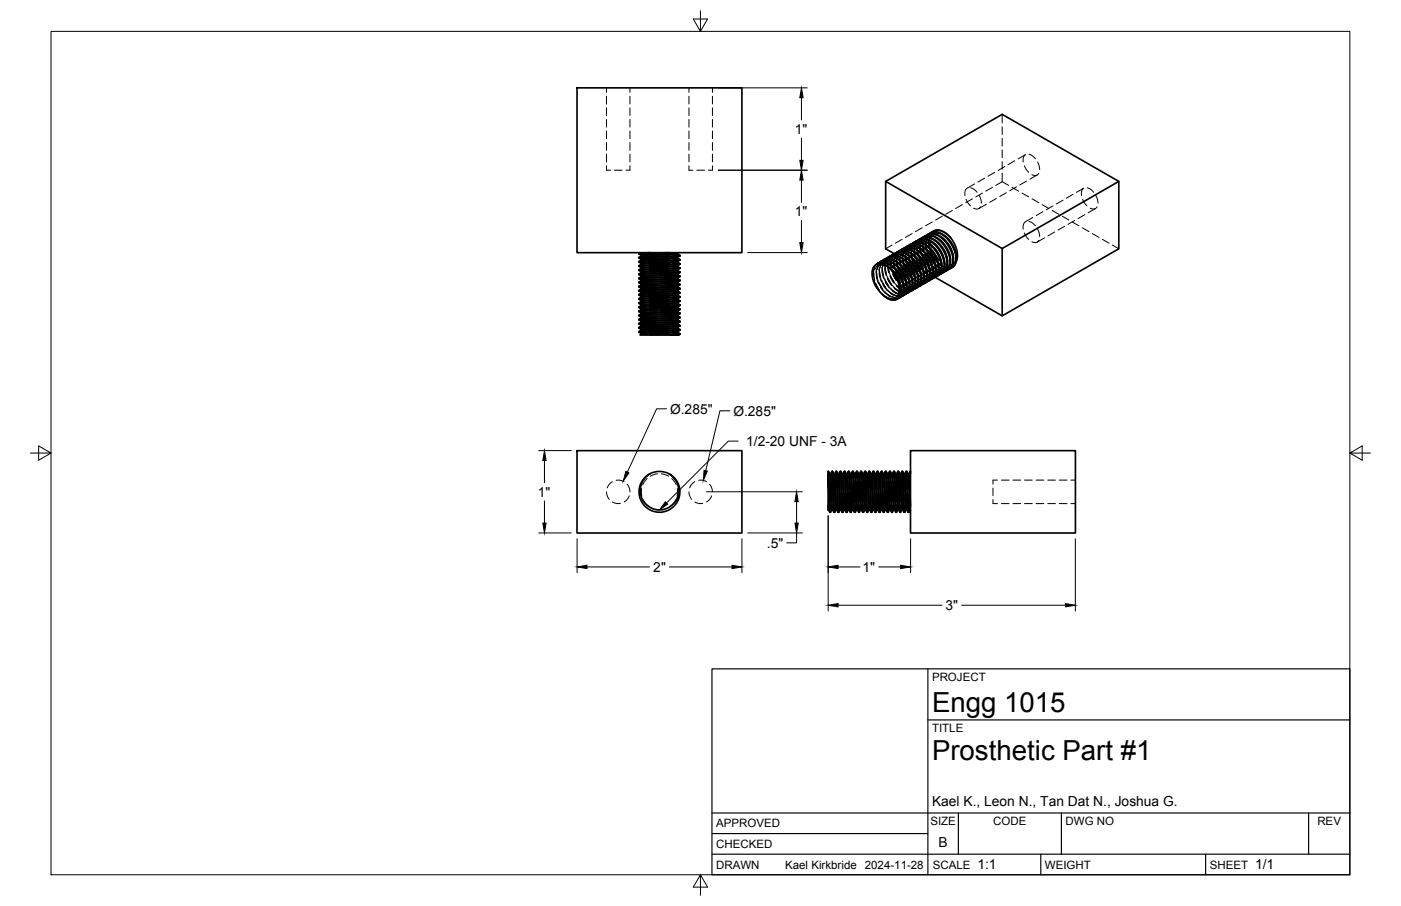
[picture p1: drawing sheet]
<svg xmlns="http://www.w3.org/2000/svg" width="432mm" height="279mm" viewBox="0 0 432 279" stroke-linecap="round" stroke-linejoin="round" font-family="sans-serif">
<defs><g id="words">
<g font-size="8.5">
<text x="287.3" y="219.5">Engg 1015</text>
<text x="287.3" y="234.5">Prosthetic Part #1</text>
</g>
<g font-size="4.3">
<text x="244.9" y="41.3">1&quot;</text>
<text x="244.9" y="66.7">1&quot;</text>
<text x="206.5" y="127.5">Ø.285&quot;</text>
<text x="226" y="128.1">Ø.285&quot;</text>
<text x="230" y="137.6">1/2-20 UNF - 3A</text>
<text x="165.7" y="153.2">1&quot;</text>
<text x="236.3" y="168.9">.5&quot;</text>
<text x="201.4" y="176.4">2&quot;</text>
<text x="265.9" y="176.4">1&quot;</text>
<text x="291.4" y="188.2">3&quot;</text>
<text x="287.3" y="248.7">Kael K., Leon N., Tan Dat N., Joshua G.</text>
<text x="289.3" y="261.2">B</text>
<text x="301.2" y="268.1">1:1</text>
<text x="386.8" y="268.1">1/1</text>
</g>
<g font-size="3.5">
<text x="287.3" y="210.1">PROJECT</text>
<text x="287.3" y="225.8">TITLE</text>
<text x="220.7" y="255.2">APPROVED</text>
<text x="286.7" y="254.5">SIZE</text>
<text x="306.1" y="254.5">CODE</text>
<text x="328.4" y="254.5">DWG NO</text>
<text x="406" y="254.5">REV</text>
<text x="220.7" y="261.5">CHECKED</text>
<text x="220.7" y="267.9">DRAWN</text>
<text x="242" y="267.9">Kael Kirkbride 2024-11-28</text>
<text x="287.5" y="267.9">SCALE</text>
<text x="322.1" y="267.9">WEIGHT</text>
<text x="372.9" y="267.9">SHEET</text>
</g>
</g></defs>
<!-- layer: Visible -->
<g fill="none" stroke="#000" stroke-width=".51">
<path d="M177.8 27.1h50.9v50.8h-50.9zM273 55.9l35.9-20.6 35.9 20.6M197 79.6l.7 .4M197 78.1v.2M197 79.4v.2M197.3 77.9l-.3 .2M197.7 78.7v.3M197.7 80v.3M197.7 79l-.7 .4M200.3 77.9l-3.3 .2M206.2 77.9l-9.2 .4 .7 .4M208.9 78.4l-11.2 .6"/>
<path d="M208.9 79.6l-11.1 .6-.8 .5M208.9 78.4l.6 .4M208.9 79.6l.6 .6M208.9 78.1v.3M208.9 79.4v.2M209.2 77.9l-1.2 .3-10.3 .5M209.5 78.8l-12.5 .6M209.5 79l-1.2 .5-10.6 .5M209.5 79l-12.5 .6M209.5 78.8v.2M272.9 79.9a4 4 0 0 1 5.3 1.2 8.7 8.7 0 0 1 2.7 8l-.4 .7-.9 .6M273.2 79.6a3.9 3.9 0 0 1 4.8 1.1 8.6 8.6 0 0 1 3 8.4l-1 1.2"/>
<path d="M273.8 79.3a4.1 4.1 0 0 1 5.3 1.3 8.6 8.6 0 0 1 2.7 8l-.4 .7-.9 .6M274.1 79.1a4.2 4.2 0 0 1 5.2 1.5 8.4 8.4 0 0 1 2.6 8l-1 1.1M274.7 78.8a4 4 0 0 1 5.3 1.3 8.1 8.1 0 0 1 2.5 8.4l-1.1 .9M275 78.6a4.1 4.1 0 0 1 5.2 1.5 8.4 8.4 0 0 1 2.6 8l-1 1.1M275.6 78.3a4.1 4.1 0 0 1 5.2 1.2 8.5 8.5 0 0 1 2.8 8.1l-.7 .9-.6 .4M275.9 78a4.2 4.2 0 0 1 5.2 1.6 8.4 8.4 0 0 1 2.6 7.9l-1 1.2M276.5 77.8a4 4 0 0 1 5.2 1.2 8.1 8.1 0 0 1 2.6 8.4l-1.2 .9M276.8 77.5a4.2 4.2 0 0 1 5.2 1.6 8.4 8.4 0 0 1 2.6 7.9l-.9 1.1M277.4 77.3a4 4 0 0 1 5.2 1.2 8.5 8.5 0 0 1 2.8 8.1l-.7 .9-.6 .3M277.7 77a4.2 4.2 0 0 1 5.2 1.5 8.4 8.4 0 0 1 2.6 8l-1 1.2M278.2 79.7a8.7 8.7 0 0 1 4 6.7M278.3 76.8a4 4 0 0 1 5.2 1.2 8.1 8.1 0 0 1 2.6 8.4l-1.2 .9"/>
<path d="M278.6 76.5a4.2 4.2 0 0 1 5.2 1.5 8.4 8.4 0 0 1 2.6 8l-1 1.2M279.1 79.1a8.8 8.8 0 0 1 4 6.8M279.2 76.2a4 4 0 0 1 5.2 1.3 8.6 8.6 0 0 1 2.8 8l-.4 .7-.9 .6M279.5 76a4.2 4.2 0 0 1 5.2 1.5 8.5 8.5 0 0 1 2.6 8l-1 1.1M280 78.6a8.7 8.7 0 0 1 4 6.8M280.1 75.7a4.1 4.1 0 0 1 5.2 1.3 8.6 8.6 0 0 1 2.8 8l-.7 1-.7 .3M280.6 75.4a4.4 4.4 0 0 1 5 1.6 8.4 8.4 0 0 1 2.6 8l-1 1.1M280.6 75.4l-.2 .1M280.9 78.1a8.8 8.8 0 0 1 4 6.8M281 75.2a4 4 0 0 1 5.2 1.2 8.1 8.1 0 0 1 2.6 8.5l-1.1 .9M281.3 75a4.2 4.2 0 0 1 5.2 1.5 8.5 8.5 0 0 1 2.6 8l-1 1.1M281.8 77.6a8.6 8.6 0 0 1 4 6.8"/>
<path d="M281.9 74.7a4.1 4.1 0 0 1 5.2 1.2 8.5 8.5 0 0 1 2.8 8.1l-.7 .9-.7 .4M282.2 74.4a4.2 4.2 0 0 1 5.2 1.5 8.4 8.4 0 0 1 2.6 8l-1.1 1.2M282.7 77.1a8.7 8.7 0 0 1 4 6.8M282.8 74.2a4 4 0 0 1 5.2 1.2 8.1 8.1 0 0 1 2.6 8.4l-1.1 .9M283.1 73.9a3.9 3.9 0 0 1 4.7 1.1 8.6 8.6 0 0 1 3.1 8.4l-.9 1.1M283.6 76.5a8.7 8.7 0 0 1 4 6.9M283.7 73.7a4 4 0 0 1 5.2 1.2 8.5 8.5 0 0 1 2.8 8l-.7 1-.7 .3M284 73.4a4.2 4.2 0 0 1 5.2 1.5 8.4 8.4 0 0 1 2.6 8l-1.1 1.2M284.5 76a8.7 8.7 0 0 1 4 6.8M284.5 73.1a4 4 0 0 1 5.3 1.3 8 8 0 0 1 2.6 8.4l-1.1 .9M284.9 72.9a4 4 0 0 1 4.7 1.1 8.7 8.7 0 0 1 3.1 8.4l-1 1.1M285.4 75.5a8.8 8.8 0 0 1 4 6.8"/>
<path d="M285.5 72.6a4 4 0 0 1 5.2 1.3 8.6 8.6 0 0 1 2.8 8l-.7 .9-.7 .4M285.8 72.4a4.6 4.6 0 0 1 5.6 1.9 7.7 7.7 0 0 1 2 7.9l-.7 .7M286.3 75a8.7 8.7 0 0 1 4 6.8M286.3 72.1a4.1 4.1 0 0 1 5.3 1.2 8.6 8.6 0 0 1 2.8 8.1l-.7 .9-.7 .4M286.9 71.8a4.4 4.4 0 0 1 5 1.6 8.4 8.4 0 0 1 2.6 7.9l-1 1.2M286.9 71.8h-.2M287.1 74.5a8.8 8.8 0 0 1 4.1 6.8M287.3 71.6a3.9 3.9 0 0 1 4.9 1 7.9 7.9 0 0 1 2.5 8.1M288.1 74a8.7 8.7 0 0 1 4 6.8M288.9 70.9l-1.3 .4M288.9 70.9l1.2 .2 1.2 .6 1.7 1.6M288.9 73.4a8.7 8.7 0 0 1 4 6.8"/>
<path d="M289.9 72.9a8.7 8.7 0 0 1 4 6.8M290.7 72.4a8.8 8.8 0 0 1 4.1 6.8M308.9 76.6l35.9-20.7v20.8l-35.9 20.7zM308.9 76.6l-35.9-20.7v20.8l2.6 1.6M197 82.1l.7 .5M197 84.7l.7 .4M197 87.2l.7 .4M197 89.8l.7 .4M197 92.3l.7 .4M197 93.6l.7 .4M197 94.8l.7 .5M197 96.1l.7 .4"/>
<path d="M197 97.4l.7 .4M197 98.7l.7 .4M197 99.9l.7 .4M197 80.7v.2M197 81.9v.2M197 83.2v.2M197 84.5v.2M197 85.7v.2M197 87v.2M197 88.3v.2M197 89.6v.1M197 90.8v.2"/>
<path d="M197 92.1v.2M197 93.4v.2M197 94.6v.2M197 95.9v.2M197 97.2v.2M197 98.4v.2M197 99.7v.2M197.7 81.3v.2M197.7 82.5v.3M197.7 83.8v.3M197.7 85.1v.2M197.7 86.4v.2"/>
<path d="M197.7 87.6v.3M197.7 88.9v.3M197.7 90.2v.2M197.7 91.4v.3M197.7 92.7v.3M197.7 94v.2M197.7 95.3v.2M197.7 96.5v.3M197.7 97.8v.2M197.7 99.1v.2M197.7 81.5l-.7 .4M197.7 84.1l-.7 .4"/>
<path d="M197.7 86.6l-.7 .4M197.7 89.1l-.7 .5M197.7 91.7l-.7 .4M197.7 94.2l-.7 .4M197.7 95.5l-.7 .4M197.7 96.8l-.7 .4M197.7 98l-.7 .4M197.7 99.3l-.7 .4M208.8 86l-11.1 .6M208.8 92.3l-10.6 .6-1.2 .5M208.8 99.9l-11.1 .7M208.9 80.9l-11.2 .6"/>
<path d="M208.9 82.2l-11.1 .5-.8 .5M208.9 83.4l-11.2 .7M208.9 84.7l-11.1 .6-.8 .4M208.9 87.2l-11.2 .6-.7 .5M208.9 88.5l-11.2 .6M208.9 89.8l-10.7 .5-1.2 .5M208.9 91.1l-11.2 .6M208.9 93.6l-11.2 .6M208.9 94.9l-11.2 .6M208.9 96.1l-11.2 .7M208.9 97.4l-11.2 .6M208.9 98.7l-11.2 .6"/>
<path d="M208.9 96.1l.6 .4a1.22 1.22 0 0 1-1.4 .4l-11.1 .5M208.9 93.6l.6 .4a1.22 1.22 0 0 1-1.4 .3l-11.1 .5M208.9 80.9l.6 .6M208.9 82.2l.6 .4M208.9 83.4l.6 .6M208.9 84.7l.6 .4M208.9 85.7v.3l.6 .4M208.9 87.2l.6 .6M208.9 88.5l.6 .4M208.9 89.8l.6 .6M208.9 91.1l.6 .4M208.9 92.1v.2l.6 .6"/>
<path d="M208.9 94.9l.6 .4M208.9 97.4l.6 .4M208.9 98.7l.6 .4M208.9 99.7v.2l.6 .6M208.9 80.6v.3M208.9 81.9v.3M208.9 83.2v.2M208.9 84.5v.2M208.9 87v.2M208.9 88.3v.2M208.9 89.5v.3M208.9 90.8v.3"/>
<path d="M208.9 93.3v.3M208.9 94.6v.3M208.9 95.9v.2M208.9 97.2v.2M208.9 98.4v.3M209.5 80l-12.5 .7M209.5 81.3l-12.5 .6M209.5 83.8l-12.5 .7M209.5 87.7l-12.5 .6M209.5 90.2l-12.5 .6M209.5 92.7l-12.5 .7M209.5 94l-12.5 .6"/>
<path d="M209.5 96.5l-12.5 .7M209.5 82.6l-12.5 .6M209.5 85.1l-12.5 .6M209.5 86.4l-12.5 .6M209.5 88.9l-12.5 .7M209.5 91.5l-12.5 .6M209.5 95.3l-12.5 .6M209.5 97.8l-12.5 .6M209.5 99.1l-12.5 .6M209.5 80.2l-1.2 .5-10.6 .6M209.5 81.5l-1.2 .5-10.6 .5M209.5 82.8l-1.2 .5-10.6 .5"/>
<path d="M209.5 84.1l-1.2 .4-10.6 .6M209.5 85.3l-1.2 .5-10.6 .6M209.5 86.6l-1.2 .5-10.6 .5M209.5 87.9l-1.2 .4-10.6 .6M209.5 89.1l-1.2 .5-10.6 .6M209.5 90.4l-1.2 .5-10.6 .5M209.5 91.7l-1.2 .5-10.6 .5M209.5 92.9l-1.2 .5-10.6 .6M209.5 94.2l-1.2 .5-10.6 .6M209.5 95.5l-1.2 .5-10.6 .5M209.5 96.8l-1.2 .4-10.6 .6M209.5 98l-1.2 .5-10.6 .6"/>
<path d="M209.5 99.3l-1.2 .5-10.6 .5M209.5 99.1a1.22 1.22 0 0 1-1.4 .3l-11.1 .5M209.5 98l-12.5 .7M209.5 95.5l-12.5 .6M209.5 92.9l-12.5 .7M209.5 91.5a1.22 1.22 0 0 1-1.4 .3l-11.1 .5M209.5 90.4l-12.5 .6 .7 .4M209.5 89.1l-12.5 .7M209.5 87.8l-12.5 .7 .7 .4M209.5 86.6l-12.5 .6M209.5 85.3l-12.5 .6 .7 .5M209.5 84l-12.5 .7"/>
<path d="M209.5 82.8l-12.5 .6 .7 .4M209.5 81.5l-12.5 .6M209.5 80.2l-12.5 .7 .7 .4M209.5 82.6v.2M209.5 85.1v.2M209.5 86.4v.2M209.5 88.9v.2M209.5 95.3v.2M209.5 97.8v.2M270 81.6a3.8 3.8 0 0 1 5.3 .9 8.7 8.7 0 0 1 2.9 8.2l-.7 .9-.6 .4M270.5 81.2a4.2 4.2 0 0 1 5.2 1.5 8.4 8.4 0 0 1 2.6 8l-1 1.1M270.9 81.3a3 3 0 0 0-2 4 8.9 8.9 0 0 0 5.3 6.8l1.2-.1"/>
<path d="M270.9 81.3a8.1 8.1 0 0 1 6.5 6.1 3.9 3.9 0 0 1-1 4.9M270.9 81.3l1.2 .1 1.2 .6 1.7 1.6M271.1 80.9a4 4 0 0 1 5.3 1.2 8.7 8.7 0 0 1 2.7 8.1l-.7 .9-.6 .4M271.6 80.6h-.2M271.6 80.6a5 5 0 0 1 5.8 2.5 7 7 0 0 1 1.4 7.7l-.6 .5M272 80.4a4.1 4.1 0 0 1 5.3 1.2 8.1 8.1 0 0 1 2.5 8.4l-1.1 1M272.3 80.1a4.2 4.2 0 0 1 5.2 1.5 8.4 8.4 0 0 1 2.6 8l-1 1.2M273.7 82.2a8.7 8.7 0 0 1 4 6.8M274.6 81.7a8.8 8.8 0 0 1 4 6.8M275 83.6a7.3 7.3 0 0 1 1.6 7.6l-1.2 .9M275 83.6a8 8 0 0 1 2.2 7.9 2.64 2.64 0 0 1-4.2 .2l-.8-.6M275.5 81.2a8.7 8.7 0 0 1 4 6.8"/>
<path d="M276.4 80.7a8.7 8.7 0 0 1 4 6.8M277.3 80.2a8.8 8.8 0 0 1 4 6.8M283.7 88.1l-.1 .1M288.2 85.5l20.7 11.9M290 84.5l-.1 .1M292.7 82.9l-.2 .1M197 101.2l.7 .4M197 102.5l.7 .4M197 101v.2M197 102.3v.1M197.7 100.3v.3M197.7 101.6v.3"/>
<path d="M197.7 102.9v.2M197.7 103.1l-.4 .2h3M197.7 100.6l-.7 .4M197.7 101.9l-.7 .4M200.3 103.3h5.9M206.2 103.3l3.3-.2-.3 .2zM208.9 101.2l-11.2 .7M208.9 102.5l-11.2 .6M208.9 101.2l.6 .4M208.9 102.5l.6 .6M208.9 101v.2M208.9 102.2v.3"/>
<path d="M209.5 100.4l-12.5 .6M209.5 102.9l-9.2 .4M209.5 101.6l-12.5 .7M209.5 100.6l-1.2 .4-10.6 .6M209.5 101.8l-1.2 .5-10.6 .6M209.5 101.6a1.22 1.22 0 0 1-1.4 .4l-11.1 .5M209.5 100.5l-12.5 .7M177.8 139h50.9v25.4h-50.9zM280.6 139h50.8v25.4h-50.8zM198.7 147.3l1.6-1.2a6 6 0 0 0-1.6 9 6 6 0 0 0 9.1 0 6 6 0 0 0-1.6-9 6.3 6.3 0 0 1 2.3 9 6.3 6.3 0 0 1-9.1 1.5 6.3 6.3 0 0 1-.7-9.3zM200.4 146.1a6.3 6.3 0 0 1 5.8 0M255.2 156.1l.2 1.2"/>
<path d="M255.3 145.4l.7 12.6M255.3 145.4l-.1 .7M255.3 145.4l.4 .7M255.4 157.3l-.2-11.2 .5 10.8a.77 .77 0 0 0 .3 1.1M255.4 157.3l.4 .7M255.7 146.1l.7 11.2M255.7 146.1h.3M256 146.1l.6 11.1M256.4 157.3l-.4 .7M256.4 157.3h.2M256.4 145.4l.6 12.6M256.4 145.4l-.4 .7"/>
<path d="M256.4 145.4h.2M256.6 145.4l.6 12.6M256.6 145.4l.4 .7M256.6 157.3l.4 .7M257 146.1l.6 11.2M257 146.1h.3M257 158h.2M257.3 146.1l.6 11.1M257.6 157.3l-.4 .7M257.6 157.3h.3M257.7 145.4l.5 11.1a1.28 1.28 0 0 0 .3 1.5M257.7 145.4l-.4 .7"/>
<path d="M257.7 145.4h.2M257.9 145.4l.6 12.6M257.9 145.4l.4 .7M257.9 157.3l.4 .7M258.3 146.1h.2M258.3 146.1l.6 11.2M258.5 146.1l.7 11.2M258.5 146.1l.5-.7 .6 12.6M258.9 157.3l-.4 .7M258.9 157.3h.3M259 145.4h.1M259.1 145.4l.7 12.6"/>
<path d="M259.1 145.4l.5 1.2 .6 10.7M259.2 157.3l.4 .7M259.5 146.1h.3M259.6 158h.2M259.8 146.1l.6 11.2M260.2 157.3l-.4 .7M260.2 157.3h.2M260.2 145.4l.7 12.6M260.2 145.4l-.4 .7M260.2 145.4h.2M260.4 145.4l.6 12.6M260.4 145.4l.4 .7"/>
<path d="M260.4 157.3l.4 .7M260.8 146.1h.3M260.8 146.1l.7 11.2M260.9 158h.1M261.1 146.1l.6 11.2M261.1 146.1l.4-.7 .6 12.6M261.5 157.3l-.5 .7M261.5 157.3h.2M261.5 145.4h.2M261.7 145.4l.6 12.6M261.7 145.4l.5 1.2 .5 10.7M261.7 157.3l.4 .7"/>
<path d="M262.1 146.1h.2M262.1 158h.2M262.3 146.1l.7 11.2M262.7 157.3l-.4 .7M262.7 157.3h.3M262.7 145.4l.7 12.6M262.7 145.4l-.4 .7M262.8 145.4h.2M263 145.4l.6 12.6M263 145.4l.4 .7M263 157.3l.4 .7M263.4 146.1h.2"/>
<path d="M263.4 146.1l.6 11.2M263.4 158h.2M263.6 146.1l.6 11.1M263.6 146.1l.4-.7 .7 12.6M264 157.3l-.4 .7M264 157.3h.2M264 145.4h.2M264.2 145.4l.7 12.6M264.2 145.4l.5 1.2 .6 10.7M264.2 157.3l.4 .7M264.6 146.1h.3M264.7 158h.2"/>
<path d="M264.9 146.1l.6 11.1M265.3 157.3l-.4 .7M265.3 157.3h.2M265.3 145.4l.6 12.6M265.3 145.4l-.4 .7M265.3 145.4h.2M265.5 145.4l.6 12.6M265.5 145.4l.4 .7M265.5 157.3l.4 .7M265.9 146.1h.2M265.9 146.1l.6 11.2M265.9 158h.2"/>
<path d="M266.1 146.1l.7 11.2M266.1 146.1l.5-.7 .6 12.6M266.5 157.3l-.4 .7M266.5 157.3h.3M266.6 145.4h.2M266.8 145.4l.6 12.6M266.8 145.4l.4 .8 .6 11.1M266.8 157.3l.4 .7M267.2 146.1h.2M267.2 158h.2M267.4 146.1l.7 11.2M267.8 157.3l-.4 .7"/>
<path d="M267.8 157.3h.3M267.8 145.4l.7 12.6M267.8 145.4l-.4 .7M267.8 145.4h.2M268 145.4l.7 12.6M268 145.4l.5 .7M268.1 157.3l.4 .7M268.4 146.1h.3M268.5 146.1l.6 11.2M268.5 158h.2M268.7 146.1l.6 11.2M268.7 146.1l.4-.7 .6 12.6"/>
<path d="M269.1 157.3l-.4 .7M269.1 157.3h.2M269.1 145.4h.2M269.3 145.4l.6 12.6M269.3 145.4l.4 .8 .6 11.1M269.3 157.3l.4 .7M269.7 146.1h.3M269.7 158h.2M270 146.1l.6 11.1M270.3 157.3l-.4 .7M270.3 157.3h.3M270.4 145.4l.6 12.6"/>
<path d="M270.4 145.4l-.4 .7M270.4 145.4h.2M270.6 145.4l.6 12.6M270.6 145.4l.4 .7M270.6 157.3l.4 .7M271 146.1h.2M271 146.1l.6 11.2M271 158h.2M271.2 146.1l.7 11.1M271.2 146.1l.5-.7 .6 12.6M271.6 157.3l-.4 .7M271.6 157.3h.3"/>
<path d="M271.7 145.4h.1M271.8 145.4l.7 12.6M271.8 145.4l.5 .9 .6 11M271.9 157.3l.4 .7M272.2 146.1h.3M272.3 158h.2M272.5 146.1l.6 11.2M272.9 157.3l-.4 .7M272.9 157.3h.2M272.9 145.4l.7 12.6M272.9 145.4l-.4 .7M272.9 145.4h.2"/>
<path d="M273.1 145.4l.6 12.6M273.1 145.4l.4 .7M273.1 157.3l.4 .7M273.5 146.1h.3M273.5 146.1l.7 11.2M273.6 158h.1M273.8 146.1l.6 11.2M273.8 146.1l.4-.7 .6 12.6M274.2 157.3l-.5 .7M274.2 157.3h.2M274.2 145.4h.2M274.4 145.4l.6 12.6"/>
<path d="M274.4 145.4l.4 .9 .6 11M274.4 157.3l.4 .7M274.8 146.1h.2M274.8 158h.2M275 146.1l.7 11.2M275.4 157.3l-.4 .7M275.4 157.3h.3M275.4 145.4l.7 12.6M275.4 145.4l-.4 .7M275.5 145.4h.2M275.7 145.4l.6 12.6M275.7 145.4l.4 .7"/>
<path d="M275.7 157.3l.4 .7M276.1 146.1h.2M276.1 146.1l.6 11.2M276.1 158h.2M276.3 146.1l.4-.7 .5 11.1a1.28 1.28 0 0 0 .4 1.5M276.3 146.1l.6 11.2M276.7 157.3l-.4 .7M276.7 157.3h.2M276.7 145.4h.2M276.9 145.4l.7 12.6M276.9 145.4l.4 .7M276.9 157.3l.4 .7"/>
<path d="M277.3 146.1a.86 .86 0 0 1 .4 1.2l.5 9.9M277.3 146.1l.7 11.2M278 157.3l-.4 .7M278 157.3h.2M278 145.4l.6 12.6M278 145.4l-.4 .7M278 145.4h.2M278.2 145.4l.6 12.6M278.2 145.4l.4 .7M278.2 157.3l.4 .7M278.6 146.1h.3M278.6 146.1l.6 11.2"/>
<path d="M278.6 158h.2M278.9 146.1l.6 11.1M279.2 157.3l-.4 .7M279.2 157.3h.3M279.3 145.4l.5 11.1a1.28 1.28 0 0 0 .3 1.5M279.3 145.4l-.5 .7M279.3 145.4h.2M279.5 145.4l.6 12.6M279.5 145.4l.4 .7M279.5 157.3l.4 .7M279.9 146.1a.93 .93 0 0 1 .4 1.3l.3 8.7M279.9 146.1l.6 11.2"/>
<path d="M280.5 157.3l-.4 .7M280.5 157.3h.1M280.5 145.4l.1 .7M280.5 145.4l-.4 .7M280.5 145.4h.1"/>
</g>
<!-- layer: Hidden -->
<g fill="none" stroke="#000" stroke-width=".31">
<path d="M186.9 27.1v1.4M186.9 29.7v2.4M186.9 33.3v2.3M186.9 36.8v2.4M194.2 27.1v1.4M194.2 29.7v2.4M194.2 33.3v2.3M194.2 36.8v2.4M212.3 27.1v1.4M212.3 29.7v2.4M212.3 33.3v2.3M212.3 36.8v2.4"/>
<path d="M219.6 27.1v1.4M219.6 29.7v2.4M219.6 33.3v2.3M219.6 36.8v2.4M308.9 35.3v2.6M308.9 39.1v2.4M186.9 51.1v1.4h1.3M186.9 40.4v2.4M186.9 44v2.4M186.9 47.5v2.4M189.4 52.5h2.3M194.2 51.1v1.4h-1.3"/>
<path d="M194.2 40.4v2.4M194.2 44v2.4M194.2 47.5v2.4M212.3 51.1v1.4h1.3M212.3 40.4v2.4M212.3 44v2.4M212.3 47.5v2.4M214.8 52.5h2.3M219.6 51.1v1.4h-1.3M219.6 40.4v2.4M219.6 44v2.4M219.6 47.5v2.4"/>
<path d="M298 58.1l-.5 .8-.1 1.4M299.2 57.9l.9 .4 1.1 1M300.4 56.7l-2.3 1.3M302.8 59.5l-2.1 1.2M303.5 54.9l-2.1 1.2M305.9 57.8l-2.1 1.1M306.6 53.1l-2.1 1.2M308.9 56l-2 1.2M308.9 42.7v2.4M308.9 46.2v2.4M308.9 49.8v2.4M308.9 53.4v2.6"/>
<path d="M308.9 56l2 1.2M309.7 51.4l-2.1 1.2M310.2 59.4l-2.1 1.2M311.9 57.8l2.1 1.1M312.8 49.6l-2.1 1.2M313.3 57.6l-2.1 1.2M315 59.5l2.1 1.2M315.7 51.1l1.4 2M316 47.7l-.6 .8v1.5M316.1 47.7l-2.3 1.3M316.4 55.9l-2.1 1.1M317.2 47.6l.9 .4 1 1"/>
<path d="M319.7 54l-2.3 1.3M319.8 50l.6 2.3M320.2 53.4a1.48 1.48 0 0 1-2.2 .4M330.7 59.9l-2 1.2M334 58.1l-.6 .8-.1 1.4M334 58l-2.2 1.3M335.1 57.9l.9 .4 1.1 1M197 78.1l1.9 .2M197 79.4l1.9 .2M197 79.6l2.2 .2M197 78.3l2.3 .2M197.7 78.7l1.2 .2"/>
<path d="M197.7 80l1.2 .1M197.7 79h.1M197.7 78.7h.1M197.7 79l1.2 .1M199.9 77.9l2 .1M200 79.2l2.4 .1M200.1 78.9l2.3 .1M200.1 78.3l2.4 .1M200.1 79.6l2.4 .1M200.4 79.8l2.4 .1M200.4 78.5l2.4 .1M203.1 78l2.4 .1"/>
<path d="M203.6 79.3l2.4 .1M203.6 79.1h2.4M203.7 78.5h2.4M203.7 79.7l2.4 .1M204 79.9l2.4 .1M204 78.7h2.4M206.6 77.9l2.2 .2M206.7 78.2l2.1 .1M207.2 79.5l1.6 .1M207.2 79.2l1.6 .2M207.2 79.9l2.3 .1M207.3 78.6l2.2 .2"/>
<path d="M207.6 78.8l1.9 .2M208.9 78.1h.1M208.9 79.4h.1M272.9 79.9l-.9 1.4M273.4 79.5l-.9 .8-.4 .9M273.8 79.3l-.9 1.5M274.2 79.9l-.2 .1M274.3 79l-.7 .6-.6 1.1M274.4 79.8h-.1a2.49 2.49 0 0 0-1.3 1.9M274.4 79.8l-.8 .5-.7 1.2M274.7 78.8l-.9 1.5M274.9 75.6l-1.9 1.1"/>
<path d="M275.1 79.3l-.2 .1M275.2 78.5l-.9 .8-.4 .9M275.3 79.3l-.8 .6-.6 1.2M275.5 79.6l1.8 .6M275.6 78.3l-.9 1.5M275.6 79.7l2.1 1M275.6 78.3l1.2 .6M275.7 79.2l-1.1 .5-.7 .9M276 78.8l-.2 .1M276.1 78l-.8 .7-.5 1M276.1 78.7l-.8 .8-.5 1.1M276.3 79.9l.3 2.3"/>
<path d="M276.4 79.1l1.8 .6M276.5 79.8l.2 2.4M276.5 77.8l-.9 1.4M276.6 79.2l-.2 2.4M276.9 79.3l2 1.1M276.9 78.3l-.2 .1M276.9 78.6l-1.2 .4-.7 .8M277 77.4l-.9 .9-.4 .9M277.1 78.2a2.53 2.53 0 0 0-1.4 1.9M277.2 79.4l.1 1.1a2.75 2.75 0 0 0 1.1 2.3l.6 .8M277.3 78.5l1.8 .6M277.3 79.3l.3 2.3"/>
<path d="M277.4 77.3l-.9 1.4M277.6 78.4l-.3 1.1-.1 1.2M277.8 79.5l2.1 1.2M277.8 77.8l-.2 .1M277.9 76.9l-.8 .7-.5 1M277.9 77.7a2.47 2.47 0 0 0-1.3 1.9M278 73.8l-2 1.2M278.1 78.9l2 1.2M278.1 78.8l.3 2.4M278.2 78.1l-1.1 .2-1 .7M278.2 78l1.8 .6M278.2 78.8l.3 2.3"/>
<path d="M278.3 76.8l-.9 1.4M278.3 79.7l.5 2.4M278.7 77.5l-.5 1.2-.1 1.1M278.7 77.3l-.2 .1M278.8 76.4l-.7 .6-.6 1.1M278.8 77.2l-.1 .1a2.5 2.5 0 0 0-1.2 1.8M279 78.3l.3 2.4M279.1 77.5l1.8 .6M279.1 78.3l.3 2.3M279.2 76.2l-.9 1.5M279.2 79.2l.5 2.3M279.3 78.5l1.9 1.4"/>
<path d="M279.4 77.7h-1.4l-.8 .5M279.6 76.8l1.1-.2 1.2 .3M279.6 76.8l-.2 .1M279.7 75.9l-.8 .7-.5 1M279.7 76.7l-.8 .7-.5 1.1M279.8 76.8l-.5 .9-.3 1.3M279.9 77.8l.3 2.4M280 79.3l.5 2.3M280 77l1.8 .6M280 77.7l.3 2.4M280.1 75.7l-.9 1.5M280.1 78.7l.5 2.3"/>
<path d="M280.5 76.2l-.2 .1M280.5 78.1l1.9 1.5M280.6 75.4l-.8 .6-.5 1.1M280.6 76.2l-.8 .7-.5 1.1M280.7 77.3l-1.2-.2-1.1 .4M280.8 77.3l.3 2.4M280.8 78.4l.5 2.3M280.8 76.1h.9l1.4 .4M280.9 76.5l1.8 .6M281 76l-.8 1-.2 1.1M281 75.2l-.9 1.4M281 78.2l.5 2.3"/>
<path d="M281.1 72l-2 1.2M281.4 75.7l-.2 .1M281.5 74.9l-.9 .7-.4 1M281.5 75.6a2.56 2.56 0 0 0-1.3 1.9M281.7 77.5l.4 2.4M281.7 76.8l.3 2.3M281.7 77.8l1.8 1.6M281.8 76l1.8 .5M281.8 76.7l.3 2.4M281.9 74.7l-.9 1.4M281.9 77.7l.5 2.3M282.1 75.6h.8l1.4 .6"/>
<path d="M282.2 75.3l-.8 .7-.5 1.1 .3 2.5M282.3 75.2l-.2 .1M282.4 74.4l-.8 .7-.5 1M282.4 75.1l-.9 .9-.4 1M282.6 76.3l.3 2.3M282.6 76.6l.3 2.4M282.7 75.4l1.8 .6M282.7 76.2l.3 2.3M282.8 74.2l-.9 1.4M282.8 77.2l.5 2.3M282.9 77.5l1.7 1.6M283.2 74.7l-.2 .1"/>
<path d="M283.3 73.8l-.9 .8-.4 .9M283.3 79.7l1.1 2.1M283.3 75l1.2 .3 1 .5M283.3 74.6l-.1 .1a2.5 2.5 0 0 0-1.2 1.8M283.4 74.6l-.9 .6-.6 1.1M283.4 79.7l1.1 2.1M283.5 75.8l.3 2.3M283.6 75.8l.1 2.3M283.6 74.9l1.8 .6M283.6 75.7l.3 2.3M283.7 73.7l-.9 1.4M283.7 76.6l.5 2.4"/>
<path d="M284.1 79.3l1.1 2.1M284.1 74.2l-.2 .1M284.1 77.2l1.6 1.7M284.1 73.3l-.7 .7-.5 1M284.2 79.2l1.1 2.1M284.2 70.2l-2 1.2M284.2 74.1l-.8 .7-.5 1.2M284.3 79.2l1.2 2M284.4 75.2l.3 2.4M284.5 74.4l1.8 .6M284.5 75.2l.3 2.3M284.5 74.9v2.4"/>
<path d="M284.5 73.1l-.8 1.5M284.6 74.5l1 .3 1.1 .7M284.6 76.1l.5 2.3M284.6 74l-1 .5-.7 1M284.8 78.4l1.1 2.2M285 73.7l-.2 .1M285.1 72.8l-.7 .5-.6 1.2M285.1 78.7l1.1 2.1M285.1 73.6h-.1a2.5 2.5 0 0 0-1.2 1.8M285.2 78.6l1.1 2.1M285.3 76.9l1.5 1.8M285.3 74.7l.3 2.4"/>
<path d="M285.4 73.9l1.7 .6M285.4 74.6l.3 2.4M285.5 72.6l-.9 1.5M285.5 75.6l.5 2.3M285.5 74.1l-.1 2.3M285.5 79.5l1.4 2M285.6 77.6l1 2.1M285.8 74.1l2.1 1.1M285.9 73.5l-1.1 .3-.9 .9M285.9 73.1l-.2 .1M285.9 72.3l-.7 .7-.5 1M286 78.2l1.1 2.1"/>
<path d="M286 73l-.8 .8-.5 1.1M286.1 78.1l1.2 2.1M286.2 74.2v1.1a2.7 2.7 0 0 0 1.3 2.5l.4 .6M286.3 73.4l1.8 .6M286.3 74.1l.3 2.4M286.3 72.1l-.8 1.4M286.4 79.9l.8 2.2M286.4 75.1l.5 2.3M286.4 76.7l.9 2.2M286.4 79l1.4 2M286.6 73.2l-.4 1.4v.9M286.7 73.9l.4 2.4"/>
<path d="M286.8 72.6l-.2 .1M286.9 71.8l-.8 .6-.5 1.1M286.9 77.7l1.1 2.1M286.9 72.5l-.1 .1a2.49 2.49 0 0 0-1.2 1.8M287 77.6l1.1 2.1M287 73.7l2 1.3M287.1 73l-1.2 .1-.9 .8M287.2 72.9l1.7 .5M287.3 71.6l-.9 1.4M287.3 68.5l-2 1.1M287.3 78.5l1.4 2M287.4 79.7l.8 2.2"/>
<path d="M287.6 77.4l.9 1.6M287.6 76.3l1.4 1.9M287.7 72.1l-.2 .1M287.7 71.2l-.8 .8-.4 .9M287.8 72a2.56 2.56 0 0 0-1.3 1.9M288 79.9l1.6 1.7M288.1 72.3l1.8 .6M288.3 73.3l1.9 1.4M288.4 71l-1 .7-.5 1.1M288.4 72.5h-1.2l-1 .6M288.5 79.5l.6 2.3M288.5 79l1.7 1.9"/>
<path d="M288.5 79l1.6 1.7M288.7 76.1l1.4 1.9M289 71.8l1.7 .6M289.5 72.9l1.8 1.5M289.5 79.3l.6 2.3M289.6 72.1l-1.2-.2-1.1 .4M289.9 75.8l1.2 2M290.4 66.7l-2 1.2M290.6 79.1l.4 2.3M290.7 72.6l1.8 1.6M291 75.6l1.2 2M291.5 78.9l.3 2.4"/>
<path d="M292.1 75.4l1.1 2M292.5 78.8l.2 2.3M293.2 75.1l1 2.2M293.5 64.9l-2.1 1.2M293.5 78.6v2.3M294.5 78.4l.1 1.3-.3 1.1M294.8 79.2h.1M296.6 63.1l-2.1 1.2M297.8 61.5l1.3 2M299.7 61.3l-2.1 1.2M301.8 60.3l.7 2.3M302.2 63.8a1.47 1.47 0 0 1-2.1 .4"/>
<path d="M304 63l-2.3 1.3M307.1 61.2l-2.1 1.2M315.7 71.8l1.4 2M316 68.4l-.6 .8v1.5M317.2 68.3l.9 .4 1 .9M318.1 61.3l2 1.2M318.3 67.1l-2.2 1.3M319.8 70.7l.6 2.3M320.2 74.1a1.52 1.52 0 0 1-2.2 .4M321.2 63.1l2.1 1.2M321.4 65.3l-2 1.2M322 73.3l-2.3 1.4"/>
<path d="M324.3 64.9l2 1.2M324.5 63.5l-2 1.2M325.1 71.5l-2.1 1.2M327.4 66.7l2 1.2M327.6 61.7l-2 1.2M328.1 69.8l-2 1.2M330.5 68.5l2 1.1M331.2 68l-2 1.2M333.6 70.2l2 1.2M333.7 61.5l1.3 2M334.3 66.2l-2 1.2M336.7 72l2 1.2"/>
<path d="M337.7 64.3l-2.3 1.3M337.8 60.3l.6 2.3M338.1 63.8a1.48 1.48 0 0 1-2.1 .4M339.8 73.8l2 1.2M342.9 75.6l1.9 1.1M197 80.7l1.9 .1M197 81.9l1.9 .2M197 83.2l1.9 .2M197 84.5l1.9 .1M197 85.7l1.9 .2M197 87l1.9 .2M197 88.3l1.9 .2"/>
<path d="M197 89.6l1.9 .1M197 90.8l1.9 .2M197 92.1l1.9 .2M197 93.4l1.9 .1M197 94.6l1.9 .2M197 95.9l1.9 .2M197 97.2l1.9 .1M197 98.4l1.9 .2M197 99.7l1.9 .2M197 98.7l2.2 .1M197 96.1l2.3 .2M197 94.8l2.2 .2"/>
<path d="M197 92.3l2.2 .2M197 89.8l2.2 .1M197 86l2.2 .1M197 83.4l2.2 .2M197 82.1l2.2 .2M197 99.9l2.3 .2M197 97.4l2.3 .2M197 93.6l2.3 .1M197 91l2.3 .2M197 88.5l2.2 .2M197 87.2l2.3 .2M197 84.7l2.3 .2"/>
<path d="M197 80.9l2.3 .1M197.7 81.3l1.2 .1M197.7 82.5l1.2 .2M197.7 83.8l1.2 .1M197.7 85.1l1.2 .1M197.7 86.4l1.2 .1M197.7 87.6l1.2 .2M197.7 88.9l1.2 .1M197.7 90.2l1.2 .1M197.7 91.4l1.2 .2M197.7 94l1.2 .1M197.7 95.3l1.2 .1"/>
<path d="M197.7 96.5l1.2 .1M197.7 97.8l1.2 .1M197.7 99.1l1.2 .1M197.7 80.3h.1M197.7 81.5h.1M197.7 82.8h.1M197.7 84.1h.1M197.7 85.3h.1M197.7 86.6h.1M197.7 87.9h.1M197.7 89.2h.1M197.7 90.4h.1"/>
<path d="M197.7 91.7h.1M197.7 93h.1M197.7 94.2h.1M197.7 95.5h.1M197.7 96.8h.1M197.7 98h.1M197.7 99.3h.1M197.7 80h.1M197.7 81.3h.1M197.7 82.6h.1M197.7 83.8h.1M197.7 85.1h.1"/>
<path d="M197.7 86.4h.1M197.7 87.6h.1M197.7 88.9h.1M197.7 90.2h.1M197.7 91.4h.1M197.7 92.7h.1M197.7 94h.1M197.7 95.3h.1M197.7 96.5h.1M197.7 97.8h.1M197.7 99.1h.1M197.7 80.2l1.2 .2"/>
<path d="M197.7 81.5l1.2 .2M197.7 82.8l1.2 .1M197.7 84.1l1.1 .1M197.7 85.3l1.1 .2M197.7 86.6l1.1 .1M197.7 87.9l1.2 .1M197.7 89.1l1.2 .2M197.7 90.4l1.2 .2M197.7 91.7l1.1 .1M197.7 92.9l1.1 .2M197.7 94.2l1.2 .2M197.7 95.5l1.2 .1"/>
<path d="M197.7 96.8l1.2 .1M197.7 98l1.1 .2M197.7 99.3l1.1 .1M197.7 92.7l1.2 .1M200 91.9l2.4 .1M200 80.5h2.4M200 81.7l2.4 .1M200 83l2.4 .1M200 84.3h2.4M200 85.5l2.4 .1M200 86.8l2.4 .1M200 88.1l2.4 .1"/>
<path d="M200 89.3l2.4 .2M200 90.6l2.4 .1M200 93.2l2.4 .1M200 94.4l2.4 .1M200 95.7l2.4 .1M200 97l2.4 .1M200 98.2l2.4 .1M200 99.5l2.4 .1M200 80.2l2.4 .1M200 81.5l2.4 .1M200 82.7l2.4 .1M200 87.8l2.4 .1"/>
<path d="M200 89.1l2.4 .1M200 95.4l2.4 .1M200 96.7l2.4 .1M200.1 84l2.3 .1M200.1 85.3l2.3 .1M200.1 86.6h2.3M200.1 90.4h2.3M200.1 91.6l2.3 .1M200.1 92.9l2.3 .1M200.1 94.2l2.3 .1M200.1 98l2.3 .1M200.1 99.3h2.3"/>
<path d="M200.1 80.9l2.4 .1M200.1 82.1l2.4 .1M200.1 83.4l2.4 .1M200.1 84.7l2.4 .1M200.1 86h2.4M200.1 87.2l2.4 .1M200.1 88.5l2.4 .1M200.1 89.8l2.4 .1M200.1 91l2.4 .1M200.1 92.3l2.4 .1M200.1 93.6l2.4 .1M200.1 94.8l2.4 .1"/>
<path d="M200.1 96.1l2.4 .1M200.1 97.4l2.4 .1M200.1 98.7h2.4M200.1 99.9l2.4 .1M200.4 98.9l2.4 .1M200.4 97.6l2.4 .1M200.4 96.3l2.4 .1M200.4 95.1h2.4M200.4 93.8l2.4 .1M200.4 92.5l2.4 .1M200.4 91.2l2.4 .1M200.4 90l2.4 .1"/>
<path d="M200.4 88.7l2.4 .1M200.4 87.4l2.4 .1M200.4 86.2l2.4 .1M200.4 84.9l2.4 .1M200.4 83.6l2.4 .1M200.4 82.4h2.4M200.4 81.1l2.4 .1M203.6 84.4l2.4 .1M203.6 85.7l2.4 .1M203.6 87h2.4M203.6 90.8h2.4M203.6 92l2.4 .1"/>
<path d="M203.6 93.3l2.4 .1M203.6 94.6l2.4 .1M203.6 98.4l2.4 .1M203.6 99.7h2.4M203.6 80.6l2.4 .1M203.6 81.9l2.4 .1M203.6 83.1l2.4 .1M203.6 88.2l2.4 .1M203.6 89.5l2.4 .1M203.6 95.8l2.4 .1M203.6 97.1l2.4 .1M203.6 80.3l2.4 .1"/>
<path d="M203.6 81.6l2.4 .1M203.6 82.9l2.4 .1M203.6 84.1l2.4 .1M203.6 85.4l2.4 .1M203.6 86.7l2.4 .1M203.6 87.9l2.4 .1M203.6 89.2l2.4 .1M203.6 90.5l2.4 .1M203.6 91.8l2.4 .1M203.6 93l2.4 .1M203.6 94.3l2.4 .1M203.6 95.6l2.4 .1"/>
<path d="M203.6 96.8l2.4 .1M203.6 98.1l2.4 .1M203.6 99.4l2.4 .1M203.7 81l2.4 .1M203.7 82.3l2.4 .1M203.7 83.5l2.4 .1M203.7 84.8l2.4 .1M203.7 86.1l2.4 .1M203.7 87.4h2.4M203.7 88.6l2.4 .1M203.7 89.9l2.4 .1M203.7 91.2h2.4"/>
<path d="M203.7 92.4l2.4 .1M203.7 93.7l2.4 .1M203.7 95l2.4 .1M203.7 96.2l2.4 .1M203.7 97.5l2.4 .1M203.7 98.8l2.4 .1M204 99l2.4 .1M204 96.5h2.4M204 95.2l2.4 .1M204 92.6l2.4 .1M204 90.1l2.4 .1M204 88.8l2.4 .1"/>
<path d="M204 86.3l2.4 .1M204 83.7l2.4 .1M204 82.5l2.4 .1M204 97.7l2.4 .1M204 93.9l2.4 .1M204 91.4h2.4M204 87.5l2.4 .1M204 85l2.4 .1M204 81.2l2.4 .1M207.2 80.7l1.6 .2M207.2 82l1.6 .1M207.2 83.3l1.6 .1"/>
<path d="M207.2 84.5l1.6 .2M207.2 85.8l1.7 .2M207.2 87.1l1.6 .1M207.2 88.3l1.6 .2M207.2 89.6l1.6 .2M207.2 90.9l1.6 .1M207.2 92.2l1.7 .1M207.2 93.4l1.6 .2M207.2 94.7l1.6 .1M207.2 96l1.6 .1M207.2 97.3l1.6 .1M207.2 98.5l1.6 .2"/>
<path d="M207.2 99.8l1.7 .1M207.2 80.5l1.6 .1M207.2 81.7l1.6 .2M207.2 83l1.6 .2M207.2 84.3l1.6 .2M207.2 85.6l1.6 .1M207.2 86.8l1.6 .2M207.2 88.1l1.6 .2M207.2 89.4l1.6 .1M207.2 90.6l1.6 .2M207.2 91.9l1.6 .2M207.2 93.2l1.6 .1"/>
<path d="M207.2 94.4l1.6 .2M207.2 95.7l1.6 .2M207.2 97l1.6 .2M207.2 98.3l1.6 .1M207.2 99.5l1.6 .2M207.2 81.1l2.3 .2M207.2 83.7l2.3 .1M207.2 84.9l2.3 .2M207.2 87.5l2.3 .2M207.2 90l2.3 .2M207.2 93.8l2.3 .2M207.2 96.4l2.3 .1"/>
<path d="M207.3 82.4l2.2 .2M207.3 86.2l2.2 .2M207.3 88.8l2.2 .1M207.3 91.3l2.2 .2M207.3 92.6l2.2 .1M207.3 95.1l2.2 .2M207.3 97.6l2.2 .2M207.3 98.9l2.2 .2M207.6 99.1l1.9 .2M207.6 97.9l1.9 .1M207.6 96.6l1.9 .1M207.6 95.3l1.9 .2"/>
<path d="M207.6 94l1.9 .2M207.6 92.8l1.9 .1M207.6 91.5l1.9 .2M207.6 90.2l1.9 .2M207.6 89l1.9 .1M207.6 87.7l1.9 .1M207.6 86.4l1.9 .2M207.6 85.2l1.9 .1M207.6 83.9l1.9 .1M207.6 82.6l1.9 .2M207.6 81.3l1.9 .2M207.6 80.1l1.9 .1"/>
<path d="M208.9 84.5h.1M208.9 85.7h.1M208.9 87h.1M208.9 88.3h.1M208.9 89.5h.1M208.9 90.8h.1M208.9 92.1h.1M208.9 93.3h.1M208.9 94.6h.1M208.9 95.9h.1M208.9 97.2h.1M208.9 98.4h.1"/>
<path d="M208.9 99.7h.1M208.9 80.6h.1M208.9 81.9h.1M208.9 83.2h.1M269.3 83.9l.3 2.4M269.3 86.1l.8 2.3M269.3 83l-.1 2.3M269.3 84.2l.3 2.4M269.5 86.5l.9 2.2M269.7 82.7l-.4 .8-.1 1.5M269.9 87.4l1.2 2.1M270 87.7l1.2 2.1"/>
<path d="M270 81.6l-.2 .3M270 83.5l.3 2.4M270.1 85.3l.7 2.2M270.2 83.4l.2 2.4M270.2 84.4l.5 2.3M270.4 82l1.3-.3 1.2 .4M270.7 81.1l-.7 .5-.5 1.2M270.7 87l1.1 2.1M270.8 86.9l1.2 2.1M270.8 81.9l-.5 .9-.3 1.3M270.9 83l.3 2.3M271 84.4l.6 2.3"/>
<path d="M271 89.7l1.2 1.4M271.1 82.9l.3 2.4M271.1 80.9l-.9 1.4M271.1 83.9l.5 2.3M271.2 87.8l1.3 2M271.4 88.6l1.5 1.8M271.4 81.7l-1.2 .5-.6 .9M271.5 81.4l-.2 .1M271.6 80.6l-.8 .7-.5 1M271.6 86.5l1.1 2.1M271.7 81.3a2.47 2.47 0 0 0-1.4 1.9M271.7 86.4l1.2 2.1"/>
<path d="M271.8 90.4l1.8 1.6M271.8 82.5l.3 2.3M271.8 83.5l.5 2.4M271.9 81.3h1.1l1.2 .4M271.9 90.7l2 1.3M272 80.4l-.9 1.4M272 81.2l-.7 .9-.3 1.1M272 83.4l.5 2.3M272.1 87.8l1.4 1.9M272.1 87.3l1.3 2M272.4 80.9l-.2 .1M272.5 80l-.7 .6-.5 1.1"/>
<path d="M272.5 86l1.1 2M272.6 80.8l-.1 .1a2.49 2.49 0 0 0-1.3 1.8M272.6 81.8l1.1 .4M272.6 90l1.8 1.5M272.6 85.9l1.2 2.1M272.7 89.9l1.8 1.5M272.7 82l.3 2.3M272.7 82.7l.4 2.3M272.8 87l1.4 1.9M272.8 81.1l1.8 .6M272.9 81.9l.3 2.3M272.9 82.8l.5 2.4"/>
<path d="M273 86.8l1.3 1.9M273.1 80.7l1.2 .2 1.1 .4M273.2 80.4l-.7 .6-.5 1.1 .2 2.7M273.3 80.4l-.2 .1M273.4 90.6l1 .7 1.1 .3M273.4 85.4l1.1 2.1M273.5 80.3a2.56 2.56 0 0 0-1.4 1.9M273.5 89.5l1.8 1.5M273.5 85.4l1.2 2M273.6 86.1l1.2 2M273.6 89.4l1.8 1.5M273.6 81.4l.3 2.4"/>
<path d="M273.7 81.8l.2 2.4M273.7 80.6l1.8 .6M273.7 81.4l.3 2.3M273.8 91.2l1.2 .5 1.1-.1M273.8 82.3l.5 2.3M273.9 86.3l1.3 1.9M274 82.7l1.7 1.6M274.3 90.1l.9 .6 1.2 .4M274.3 85.3l1.2 2M274.3 84.9l1.1 2.1M274.4 80.2l1.2 .3 1 .5M274.4 89l1.8 1.5"/>
<path d="M274.4 90.4l1.1 .6 1.1 .2M274.4 84.8l1.2 2.1M274.5 88.9l1.8 1.5M274.5 80.9l.3 2.4M274.6 80.9l.1 2.4M274.6 80.1l1.8 .6M274.7 80.8l.3 2.4M274.7 81.8l.5 2.3M274.8 85.7l1.3 2M275 89.7l1.2 .7 1 .3M275.1 84.4l1.1 2.1M275.1 82.3l1.7 1.8"/>
<path d="M275.1 89.6l1.1 .7 1.1 .3M275.2 84.4l1.1 2.1M275.3 88.5l1.8 1.5M275.3 84.3l1.2 2.1M275.4 92.1h-.3M275.4 88.4l1.8 1.5M275.4 80.4l.3 2.4M275.5 92h1.4M275.5 80.3l.3 2.4M275.6 80.1l-.1 2.3M275.6 81.3l.5 2.3M275.7 89l2 1.1"/>
<path d="M275.7 85.2l1.3 2M275.8 83.6l1.1 2.1M276.1 89l1.2 .8 .9 .2M276.1 83.9l1.1 2.1M276.2 87.9l1.8 1.6M276.2 83.8l1.2 2.1M276.3 88.2l2 1.3M276.3 87.9l1.8 1.5M276.3 82.1l1.6 1.8M276.3 85.3l1 2.2M276.4 91.5h1.4M276.5 92.2l-.9 .3-.9-.1"/>
<path d="M276.5 80.8l.5 2.3M276.6 84.7l1.3 2M276.6 82.7l1 2.2M276.9 87.4l1.9 1.5M276.9 88.5l1 .7 1.2 .3M277 83.4l1.1 2M277.1 87.4l1.8 1.5M277.1 83.3l1.2 2.1M277.2 87.4l1.8 1.5M277.4 91.7l-.8 .3-1-.1M277.4 85.1l.9 2.2M277.4 80.2l.5 2.4"/>
<path d="M277.5 81.9l.8 2.2M277.5 84.2l1.3 1.9M277.5 88.6l-.1 1.3-.4 1M277.6 86.7l1.8 1.5M277.7 89.3l-.3 1.2-.9 1M277.9 88l.9 .6 1.2 .4M277.9 82.8l1.1 2.1M278 86.9l1.8 1.5M278 82.8l1.2 2.1M278.1 86.8l1.8 1.5M278.2 90.4h1.4M278.3 81l.8 2.2"/>
<path d="M278.3 85.9l1.7 1.6M278.3 91.2l-.9 .3-.9-.1M278.4 83.7l1.3 1.9M278.4 88.5l-.2 1.3-.5 .9M278.5 84.9l.7 2.2M278.6 88.8l-.4 1.4-.9 .8h1.4M278.6 81.5l1.4 1.9M278.7 87.5l1.3 .7 .9 .3M278.8 82.3l1.1 2.1M278.9 86.4l1.8 1.5M278.9 82.3l1.2 2M279 85.1l1.6 1.7"/>
<path d="M279 86.3l1.8 1.5M279.1 89.9h1.4M279.1 80.1l.7 2.3M279.2 90.7l-.7 .3-1.1-.1M279.3 83.1l1.3 2M279.3 88.3l-.3 1.3-.7 .8M279.5 88.3l-.3 1.2-.9 .9M279.5 84.7l.7 2.3M279.7 84.3l1.5 1.7M279.7 87l1 .7 1.1 .3M279.7 81.8l1.1 2.1M279.8 81.3l1.3 1.9"/>
<path d="M279.8 85.9l1.8 1.5M279.8 81.7l1.2 2.1M279.9 85.8l1.8 1.5M280.1 90.2l-.9 .2-.9-.1M280.1 82.6l1.4 2M280.2 88.2l-.5 1.2-.8 .6M280.4 83.4l1.5 1.9M280.4 87.8l-.3 1.2-1 .9M280.5 84.5l.6 2.3M280.5 86.5l1.3 .7 .9 .2M280.6 81.3l1.1 2.1M280.7 85.3l1.8 1.6"/>
<path d="M280.7 81.2l1.2 2.1M280.8 85.3l1.8 1.5M280.9 88.9h1.4M280.9 81l1.3 2M280.9 81.3l2.1 1.2M281 88l-.6 1.1-1 .5M281 89.7l-1 .2-.8-.1M281.1 82.1l1.3 2M281.1 82.6l1.4 1.9M281.3 87.2l-.1 .4a2.23 2.23 0 0 1-1.2 1.8h1.4M281.4 85.9l.9 .6 1.3 .4M281.5 80.8l1.1 2.1"/>
<path d="M281.6 84.8l1.8 1.6M281.6 84.3l.4 2.3M281.6 80.7l1.2 2.1M281.7 84.8l1.8 1.5M281.8 87.8l-.8 1-1 .3M281.8 81.8l1.4 2M281.9 89.2l-.8 .2-1-.1M281.9 81.6l1.4 2M282 80.8l1.2 2M282.2 86.7l-.1 .7a2.06 2.06 0 0 1-1.2 1.5M282.3 85.4l1 .7 1.2 .3M282.4 80.3l1.1 2.1"/>
<path d="M282.5 84.3l1.8 1.5M282.5 80.2l1.2 2.1M282.6 81l1.2 2M282.6 87.6l-1 .9-1.1 .1M282.6 84.1l.3 2.4M282.6 84.2l1.8 1.6M282.7 87.8h1.4M282.8 88.6l-.7 .3-1.1-.1M282.8 86l1.4 .5 .9-.1M282.9 81.1l1.3 2M283.1 86.2l-.4 1.4-.9 .8M283.1 80.5l1.1 2.1"/>
<path d="M283.1 88.3l-1.3 .1M283.2 84.9l1.1 .7 1.1 .3M283.3 87.4l-.9 .6h-1.3M283.3 80.1l1.2 2.1M283.4 83.8l1.8 1.5M283.4 85.3l1.2 .6 1 .1M283.5 83.7l1.8 1.5M283.6 83.9l.1 2.4M283.6 87.3h1.3M283.7 88.1l-.8 .3-1-.1M283.7 80.6l1.4 1.9M283.9 87.1l-1 .5-1.2-.2"/>
<path d="M284 85.7l-.3 1.3-1 .9M284 83.1l2 1.2M284 84.6l1.3 .7 .9 .2M284.1 84.4l1.3 .8 .9 .2M284.2 80.3l1 2.2M284.2 83.3l1.9 1.5M284.4 83.2l1.8 1.5M284.5 86.8h1.4M284.6 83.8l-.1 2.3M284.6 87.6l-.9 .3-.9-.1M284.6 80.1l1.4 1.9M284.7 83.8l2 1.1"/>
<path d="M284.9 85.2l-.4 1.4-.9 .7M285 83.9l1.3 .7 .9 .3M285.2 82.8l1.8 1.5M285.3 82.7l1.8 1.5M285.3 83.1l2 1.2M285.3 80.1l.9 2.2M285.5 87.1l-.8 .2-1-.1M285.5 83.6l.1 1.3-.3 1.1M285.8 84.7l-.1 .6a2.19 2.19 0 0 1-3.5 1.4M285.9 82.3l1.9 1.4M285.9 83.4l1.1 .7 1.1 .2M286 82.3l1.9 1.5"/>
<path d="M286.2 82.2l1.8 1.5M286.3 85.8h1.4M286.4 86.6l-.8 .2-1-.1M286.5 83.4l-.1 1.4-.4 .9M286.6 81.5l1.8 1.5M286.7 84.2l-.1 .6a2.06 2.06 0 0 1-1.2 1.5h1.3M286.8 82.8l1.3 .8 .9 .2M287 81.7l1.8 1.5M287.1 81.7l1.8 1.5M287.1 84.9l1.1 .6M287.2 85.3h1.3M287.3 80.7l1.7 1.6"/>
<path d="M287.3 86l-.8 .3-1-.1M287.4 83.3l-.1 1.2-.6 1M287.5 83.6l-.2 1.3-1 .9M287.7 82.3l1.1 .7 1.1 .3M287.8 81.2l1.9 1.5M288 81.1l1.8 1.6M288.2 85.5l-.8 .3-1-.1M288.3 83.1l-.3 1.2-.7 .9M288.5 83.1l-.4 1.3-.9 .9M288.6 81.8l1.3 .8 .9 .2M288.8 80.7l1.8 1.5M288.9 80.6l1.8 1.5"/>
<path d="M289 84.2h1.3M289.1 85l-.7 .3-1.1-.1M289.1 83l-.4 1.3-.8 .6M289.3 82.6l-.3 1.3-.9 .9 1.4-.1M289.5 81.3l1.1 .7 1.1 .3M289.9 83.7h1.4M290 84.5l-.8 .3-1-.1M290 82.8l-.7 1.2-.8 .4M290.3 82.1l-.1 .6a1.97 1.97 0 0 1-1.2 1.5M290.8 82.6l-.7 1-1.1 .3M290.9 84l-.9 .2-.9-.1M291.1 81.3l1 .4h1.2"/>
<path d="M291.1 81.6v.3a2.08 2.08 0 0 1-1.2 1.8M291.2 81.5l1.2 .4 1.3-.4M291.5 82.4l-.9 .9-1 .1M291.7 82.7h1.3M291.8 83.5l-.8 .2-1-.1M292.1 81l-.1 .1a2.36 2.36 0 0 1-1.2 2.1h1.3M292.2 82.2l-.9 .6h-1.2M292.7 82.9l-.9 .3-.9-.1M292.9 82l-1.2 .4-1-.2M292.9 80.5l-.3 1.3-.9 .9M293.6 82.4l-.8 .3-1-.1M293.9 80l-.4 1.3-.9 .9"/>
<path d="M294.6 80.4l-.4 .8-.9 .5M294.7 80.7l-.7 .7-.7 .3M197 101l1.9 .2M197 102.3l1.9 .1M197 102.5l2.2 .1M197 101.2l2.3 .2M197.7 100.3l1.2 .2M197.7 101.6l1.2 .1M197.7 102.9l2 .1M197.7 100.6h.1M197.7 101.9h.1M197.7 103.1h.1"/>
<path d="M197.7 100.3h.1M197.7 101.6h.1M197.7 102.9h.1M197.7 100.6l1.1 .1M197.7 101.9l1.2 .1M197.7 103.1l2.1 .2M200 100.8l2.4 .1M200 102l2.4 .2M200 101.8l2.4 .1M200.1 100.5l2.3 .1M200.1 101.2l2.4 .1M200.1 102.5l2.4 .1"/>
<path d="M200.4 102.7l2.4 .1M200.4 101.4l2.4 .1M200.4 100.1l2.4 .1M200.9 103.1l2.4 .1M203.6 100.9l2.4 .1M203.6 102.2l2.4 .1M203.6 100.6l2.4 .2M203.6 101.9l2.4 .1M203.7 100.1h2.4M203.7 101.3l2.4 .1M203.7 102.6l2.4 .1M204 102.8l2.4 .1"/>
<path d="M204 101.5l2.4 .1M204 100.3h2.4M204.4 103.2l2.2 .1M207.2 101.1l1.6 .1M207.2 102.3l1.6 .2M207.2 100.8l1.6 .2M207.2 102.1l1.6 .1M207.2 100.2l2.3 .2M207.2 102.7l2.3 .2M207.3 101.5l2.2 .1M207.6 102.9l1.9 .2M207.6 101.7l1.9 .1"/>
<path d="M207.6 100.4l1.9 .1M208.9 101h.1M208.9 102.2h.1M186.9 151.7l.2 1 .7 1.3M188.7 148.5l-.8 .7-.7 1.3M188.7 154.8l1 .4h1.5M189.9 148.1h1.4l1.1 .4M193.3 149.4l.7 1.2 .2 1.1M194 152.9l-.8 1.2-.8 .7M197.8 150.7v2.3M198.2 154.1l.7 1.1 1 .9M199.5 147.6l-1.4 1.9"/>
<path d="M202.6 146.1l-2.2 .8M203.8 146.1l2.3 .8M207 147.6l1.4 1.9M208.3 154.1l-.7 1.1-1 .9M208.7 150.6v2.4M212.3 151.7l.2 1 .7 1.3M214.1 148.5l-.8 .7-.7 1.3M214.2 154.8l1 .4h1.4M215.3 148.1h1.5l1 .4M218.7 149.4l.7 1.2 .2 1.1M219.4 152.9l-.8 1.2-.8 .7M255.3 155.6l-.1 .5"/>
<path d="M255.3 145.4l-.1 .7M255.4 157.3h.1M255.4 152l-.1 2.4M255.5 155.6l-.1 1.7M255.5 148.4l-.1 2.4M255.7 152.1l-.1 2.3M255.7 146.1l-.1 1.2M255.7 146.1h.1M255.8 148.5l-.1 2.4M255.9 156l-.1 2M256 146.1l-.1 1.2M256 146.1h.1"/>
<path d="M256.1 152.4l-.1 2.4M256.1 155.7l-.1 2.3M256.2 148.9l-.1 2.4M256.3 152.1l-.1 2.4M256.4 157.3h.1M256.4 148.5l-.1 2.4M256.4 145.4l-.2 2.3M256.5 155.6l-.1 1.7M256.6 145.4l-.2 1.9M256.6 157.3h.1M256.7 152l-.1 2.4M256.8 155.6l-.2 1.6"/>
<path d="M256.8 148.5l-.1 2.4M256.9 152.1l-.1 2.3M257 146.1l-.1 1.2M257 146.1h.1M257.1 148.5l-.1 2.4M257.2 156l-.2 2M257.3 146.1l-.2 1.2M257.3 146.1h.1M257.3 152.4v2.4M257.4 155.7l-.2 2.3M257.5 148.9l-.1 2.4M257.5 152.1v2.4"/>
<path d="M257.6 157.3h.1M257.7 148.5l-.1 2.4M257.7 145.4l-.2 2.3M257.8 155.6l-.2 1.7M257.9 145.4l-.2 2M257.9 157.3h.1M257.9 152v2.4M258.1 155.6l-.2 1.6M258.1 148.5l-.1 2.4M258.2 152.1l-.1 2.3M258.3 146.1h.1M258.3 146.1l-.2 1.2"/>
<path d="M258.3 148.5v2.4M258.5 156l-.2 2M258.5 146.1l-.1 1.2M258.5 146.1h.1M258.6 152.4l-.1 2.4M258.7 155.7l-.2 2.3M258.7 148.9l-.1 2.4M258.8 152.1l-.1 2.4M258.9 157.3h.1M258.9 148.5l-.1 2.4M258.9 145.4l-.1 2.3M259.1 155.6l-.2 1.7"/>
<path d="M259.1 145.4l-.1 1.9M259.2 157.3h.1M259.2 152l-.1 2.4M259.3 155.6l-.1 1.7M259.4 148.5l-.2 2.4M259.5 152.1l-.1 2.3M259.5 146.1h.1M259.6 146.1l-.2 1.2M259.6 148.5l-.1 2.4M259.7 156l-.1 2M259.8 146.1l-.1 1.2M259.8 146.1h.1"/>
<path d="M259.9 152.4l-.1 2.4M259.9 155.7l-.1 2.3M260 148.9l-.1 2.4M260.1 152.1l-.1 2.4M260.2 157.3h.1M260.2 148.5l-.1 2.4M260.2 145.4l-.2 2.3M260.3 155.6l-.1 1.7M260.4 145.4l-.2 1.9M260.4 157.3h.1M260.5 152l-.1 2.4M260.6 155.6l-.2 1.7"/>
<path d="M260.6 148.5l-.1 2.3M260.8 152.1l-.2 2.3M260.8 146.1h.1M260.8 146.1l-.1 1.2M260.9 148.5l-.1 2.4M261 156l-.1 2M261.1 146.1l-.2 1.2M261.1 146.1h.1M261.1 152.4v2.4M261.2 155.7l-.2 2.3M261.3 148.9l-.1 2.4M261.3 152.1v2.4"/>
<path d="M261.5 157.3h.1M261.5 148.5l-.1 2.4M261.5 145.4l-.2 2.3M261.6 155.6l-.1 1.7M261.7 145.4l-.2 2M261.7 157.3h.1M261.7 152v2.4M261.9 155.6l-.2 1.7M261.9 148.5l-.1 2.4M262 152.1l-.1 2.3M262.1 146.1h.1M262.1 146.1l-.1 1.2"/>
<path d="M262.1 148.5v2.4M262.3 156l-.2 2M262.3 146.1l-.1 1.2M262.3 146.1h.1M262.4 152.4l-.1 2.4M262.5 155.7l-.2 2.3M262.5 148.9l-.1 2.4M262.6 152.1l-.1 2.4M262.7 157.3h.1M262.7 148.5v2.4M262.7 145.4l-.1 2.3M262.9 155.6l-.2 1.7"/>
<path d="M263 145.4l-.2 1.9M263 157.3h.1M263 152l-.1 2.4M263.1 155.6l-.1 1.7M263.2 148.5l-.1 2.4M263.3 152.1l-.1 2.3M263.4 146.1h.1M263.4 146.1l-.2 1.2M263.4 148.5l-.1 2.4M263.5 156l-.1 2M263.6 146.1l-.1 1.2M263.6 146.1h.1"/>
<path d="M263.7 152.4l-.1 2.4M263.8 155.7l-.2 2.3M263.8 148.9l-.1 2.4M263.9 152.1l-.1 2.4M264 157.3h.1M264 148.5l-.1 2.4M264 145.4l-.2 2.3M264.2 155.6l-.2 1.7M264.2 145.4l-.1 2M264.2 157.3h.1M264.3 152l-.1 2.4M264.4 155.6l-.2 1.6"/>
<path d="M264.4 148.5l-.1 2.4M264.6 152.1l-.1 2.3M264.6 146.1h.1M264.6 146.1l-.1 1.2M264.7 148.5l-.1 2.4M264.8 156l-.1 2M264.9 146.1l-.1 1.2M264.9 146.1h.1M264.9 152.4v2.4M265 155.7l-.1 2.3M265.1 148.9l-.1 2.4M265.2 152.1l-.1 2.4"/>
<path d="M265.3 157.3h.1M265.3 148.5l-.1 2.4M265.3 145.4l-.2 2.3M265.4 155.6l-.1 1.7M265.5 145.4l-.2 1.9M265.5 157.3h.1M265.6 152l-.1 2.4M265.7 155.6l-.2 1.6M265.7 148.5l-.1 2.4M265.8 152.1l-.1 2.3M265.9 146.1h.1M265.9 146.1l-.1 1.2"/>
<path d="M266 148.5l-.1 2.4M266.1 156l-.2 2M266.1 146.1l-.1 1.2M266.1 146.1h.1M266.2 152.4l-.1 2.4M266.3 155.7l-.2 2.3M266.3 148.9v2.4M266.4 152.1l-.1 2.4M266.5 157.3h.1M266.6 148.5l-.1 2.4M266.6 145.4l-.2 2.3M266.7 155.6l-.2 1.7"/>
<path d="M266.8 145.4l-.2 1.9M266.8 157.3h.1M266.8 152l-.1 2.4M267 155.6l-.2 1.7M267 148.5l-.1 2.4M267.1 152.1l-.1 2.3M267.2 146.1h.1M267.2 146.1l-.2 1.2M267.2 148.5l-.1 2.4M267.4 156l-.2 2M267.4 146.1l-.1 1.2M267.4 146.1h.1"/>
<path d="M267.5 152.4l-.1 2.4M267.6 155.7l-.2 2.3M267.6 148.9l-.1 2.4M267.7 152.1l-.1 2.4M267.8 157.3h.1M267.8 148.5l-.1 2.4M267.8 145.4l-.1 2.3M268 155.6l-.2 1.7M268 145.4l-.1 2M268.1 157.3h.1M268.1 152l-.1 2.4M268.2 155.6l-.1 1.7"/>
<path d="M268.2 148.5l-.1 2.3M268.4 152.1l-.1 2.3M268.4 146.1h.1M268.5 146.1l-.2 1.2M268.5 148.5l-.1 2.4M268.6 156l-.1 2M268.7 146.1l-.1 1.2M268.7 146.1h.1M268.8 152.4l-.1 2.4M268.8 155.7l-.1 2.3M268.9 148.9l-.1 2.4M269 152.1l-.1 2.4"/>
<path d="M269.1 157.3h.1M269.1 148.5l-.1 2.4M269.1 145.4l-.2 2.3M269.2 155.6l-.1 1.7M269.3 145.4l-.2 1.9M269.3 157.3h.1M269.4 152l-.1 2.4M269.5 155.6l-.2 1.7M269.5 148.5l-.1 2.4M269.6 152.1v2.3M269.7 146.1h.1M269.7 146.1l-.1 1.2"/>
<path d="M269.8 148.5l-.1 2.4M269.9 156l-.2 2M270 146.1l-.2 1.2M270 146.1h.1M270 152.4v2.4M270.1 155.7l-.2 2.3M270.2 148.9l-.1 2.4M270.2 152.1v2.4M270.3 157.3h.1M270.4 148.5l-.1 2.4M270.4 145.4l-.2 2.3M270.5 155.6l-.2 1.7"/>
<path d="M270.6 145.4l-.2 2M270.6 157.3h.1M270.6 152v2.4M270.8 155.6l-.2 1.6M270.8 148.5l-.1 2.4M270.9 152.1l-.1 2.3M271 146.1h.1M271 146.1l-.2 1.2M271 148.5v2.4M271.2 156l-.2 2M271.2 146.1l-.1 1.2M271.2 146.1h.1"/>
<path d="M271.3 152.4l-.1 2.4M271.4 155.7l-.2 2.3M271.4 148.9l-.1 2.4M271.5 152.1l-.1 2.4M271.6 157.3h.1M271.6 148.5l-.1 2.4M271.6 145.4l-.1 2.3M271.8 155.6l-.2 1.7M271.8 145.4l-.1 1.9M271.9 157.3h.1M271.9 152l-.1 2.4M272 155.6l-.1 1.6"/>
<path d="M272.1 148.5l-.2 2.4M272.2 152.1l-.1 2.3M272.2 146.1h.1M272.3 146.1l-.2 1.2M272.3 148.5l-.1 2.4M272.4 156l-.1 2M272.5 146.1l-.1 1.2M272.5 146.1h.1M272.6 152.4l-.1 2.4M272.6 155.7l-.1 2.3M272.7 148.9l-.1 2.4M272.8 152.1l-.1 2.4"/>
<path d="M272.9 157.3h.1M272.9 148.5l-.1 2.4M272.9 145.4l-.2 2.3M273 155.6l-.1 1.7M273.1 145.4l-.2 1.9M273.1 157.3h.1M273.2 152l-.1 2.4M273.3 155.6l-.2 1.7M273.3 148.5l-.1 2.4M273.5 152.1l-.1 2.3M273.5 146.1h.1M273.5 146.1l-.1 1.2"/>
<path d="M273.6 148.5l-.1 2.4M273.7 156l-.1 2M273.8 146.1l-.2 1.2M273.8 146.1h.1M273.9 152.4l-.1 2.4M273.9 155.7l-.2 2.3M274 148.9l-.1 2.4M274 152.1v2.4M274.2 157.3h.1M274.2 148.5l-.1 2.4M274.2 145.4l-.2 2.3M274.3 155.6l-.1 1.7"/>
<path d="M274.4 145.4l-.2 2M274.4 157.3h.1M274.4 152v2.4M274.6 155.6l-.2 1.7M274.6 148.5l-.1 2.3M274.7 152.1l-.1 2.3M274.8 146.1h.1M274.8 146.1l-.1 1.2M274.8 148.5v2.4M275 156l-.2 2M275 146.1l-.1 1.2M275 146.1h.1"/>
<path d="M275.1 152.4l-.1 2.4M275.2 155.7l-.2 2.3M275.2 148.9l-.1 2.4M275.3 152.1l-.1 2.4M275.4 148.5v2.4M275.4 145.4l-.1 2.3M275.6 155.6l-.2 1.7M275.7 145.4l-.2 1.9M275.7 157.3h.1M275.7 152l-.1 2.4M275.8 155.6l-.1 1.7M275.9 148.5l-.1 2.4"/>
<path d="M276 152.1l-.1 2.3M276.1 146.1h.1M276.1 146.1l-.2 1.2M276.1 148.5l-.1 2.4M276.2 156l-.1 2M276.3 146.1h.1M276.3 146.1l-.1 1.2M276.4 152.4l-.1 2.4M276.5 155.7l-.2 2.3M276.5 148.9l-.1 2.4M276.6 152.1l-.1 2.4M276.7 157.3h.1"/>
<path d="M276.7 148.5l-.1 2.4M276.7 145.4l-.2 2.3M276.9 155.6l-.2 1.7M276.9 145.4l-.1 2M277 152l-.1 2.4M277.1 155.6l-.1 1.7M277.1 148.5v2.4M277.3 152.1l-.1 2.3M277.3 146.1h.1M277.3 146.1l-.1 1.2M277.4 148.5l-.1 2.4M277.5 156l-.1 2"/>
<path d="M277.6 146.1h.1M277.6 146.1l-.1 1.2M277.7 152.4l-.1 2.4M277.7 155.7l-.1 2.3M277.8 148.9l-.1 2.4M277.9 152.1l-.1 2.4M278 148.5l-.1 2.4M278 145.4l-.2 2.3M278.1 155.6l-.1 1.7M278.2 145.4l-.2 2M278.2 157.3h.1M278.3 152l-.1 2.4"/>
<path d="M278.4 155.6l-.2 1.6M278.4 148.5l-.1 2.4M278.5 152.1l-.1 2.3M278.6 146.1h.1M278.6 146.1l-.1 1.2M278.7 148.5l-.1 2.4M278.8 156l-.2 2M278.8 146.1h.1M278.9 146.1l-.2 1.2M278.9 152.4l-.1 2.4M279 155.7l-.2 2.3M279 148.9v2.4"/>
<path d="M279.1 152.1v2.4M279.2 157.3h.1M279.3 148.5l-.1 2.4M279.3 145.4l-.2 2.3M279.4 155.6l-.2 1.7M279.5 145.4l-.2 1.9M279.5 157.3h.1M279.5 152l-.1 2.4M279.7 155.6l-.2 1.6M279.7 148.5l-.1 2.4M279.8 152.1l-.1 2.3M279.9 146.1h.1"/>
<path d="M279.9 146.1l-.2 1.2M279.9 148.5l-.1 2.4M280.1 156l-.2 2M280.1 146.1h.1M280.1 146.1l-.1 1.2M280.2 152.4l-.1 2.4M280.2 156.7l-.1 1.3M280.3 148.9l-.1 2.4M280.4 153.1l-.1 2.4M280.5 149.5l-.1 2.4M280.5 145.4l-.1 2.3M280.6 146.1l-.1 2.2"/>
<path d="M280.6 156.1l-.1 1.2M306 154.1v1.2h1.4M306 150.5v2.4M307.4 148.1h-1.4v1.2M308.6 155.3h2.4M308.6 148.1h2.4M312.2 155.3h2.4M312.2 148.1h2.4M315.8 155.3h2.4M315.8 148.1h2.4M319.3 155.3h2.4M319.3 148.1h2.4"/>
<path d="M322.9 155.3h2.4M322.9 148.1h2.4M326.5 155.3h2.4M326.5 148.1h2.4M330.1 155.3h1.3M330.1 148.1h1.3"/>
</g>
<!-- layer: Border -->
<path d="M15.7 9.7h400.3v260.1h-400.3zM215.9 3.3v6.4l-2.2-3.8h4.4l-2.2 3.8M9.4 139.7h6.3l-3.8-2.2v4.4l3.8-2.2M416 139.7l3.8 2.2v-4.4l-3.8 2.2h6.4M215.9 269.8l2.2 3.8h-4.4l2.2-3.8v6.3" fill="none" stroke="#000" stroke-width=".31"/>
<!-- layer: Titleblock -->
<path d="M219.4 206.3h196.6v63.5h-196.6zM286 206.3v63.5M286 222h130M219.4 257.1h66.6M219.4 250.7h196.6M295.4 250.7v12.7M327.1 250.7v12.7M403.3 250.7v12.7M219.4 263.4h196.6M320.8 263.4v6.4M371.6 263.4v6.4" fill="none" stroke="#000" stroke-width=".36"/>
<!-- layer: FD_Dimensions -->
<g fill="none" stroke="#000" stroke-width=".31">
<path d="M221.4 27.1h27.4M247 30.1v6.9M221.4 52.5h27.4M247 42.6v6.8M247 55.5v6.9M230.4 77.9h18.4M247 68v6.8M166 139h10.1M205.4 126.1h-3l-9 19.5M224.9 126.7h-3l-4.4 18.5M167.8 142v6.9M167.8 154.5v6.8"/>
<path d="M217.7 151.7h29.6M245.5 154.7v6.6M255.2 159v29.4M166 164.4h10.1M177.9 166.1v10.5M180.9 174.8h19.3M206.3 174.8h19.3M228.7 166.1v10.5M230.4 164.4h16.9M245.5 164.4v3h-3M258.3 174.8h6.8M270.8 174.8h6.8"/>
<path d="M280.6 166.1v10.5M331.4 166.1v22.3M258.3 186.6h32M296.4 186.6h32"/>
</g>
<g fill="#000" stroke="#000" stroke-width=".31">
<path d="M247 27.1l.5 3h-1zM246.5 49.4h1l-.5 3.1zM247 52.5l.5 3h-1zM246.5 74.8h1l-.5 3.1zM167.8 139l.5 3h-1zM192.9 145.4l.9 .4-1.7 2.6zM217 145.1l1 .2-1.2 2.8zM245.5 151.7l.5 3h-1zM167.3 161.3h1l-.5 3.1zM177.9 174.8l3-.5v1zM225.6 174.3l3.1 .5-3.1 .5zM245 161.3h1l-.5 3.1z"/>
<path d="M255.2 174.8l3.1-.5v1zM277.6 174.3l3 .5-3 .5zM255.2 186.6l3.1-.5v1.1zM328.4 186.1l3 .5-3 .6z"/>
</g>
<!-- layer: Hole Notes -->
<path d="M205.1 154.7l.7 .8-2.5 1.8z" fill="#000" stroke="#000" stroke-width=".31"/>
<path d="M227.5 136h-3l-19.1 19.1" fill="none" stroke="#000" stroke-width=".31"/>
<use href="#words"/>
</svg>
